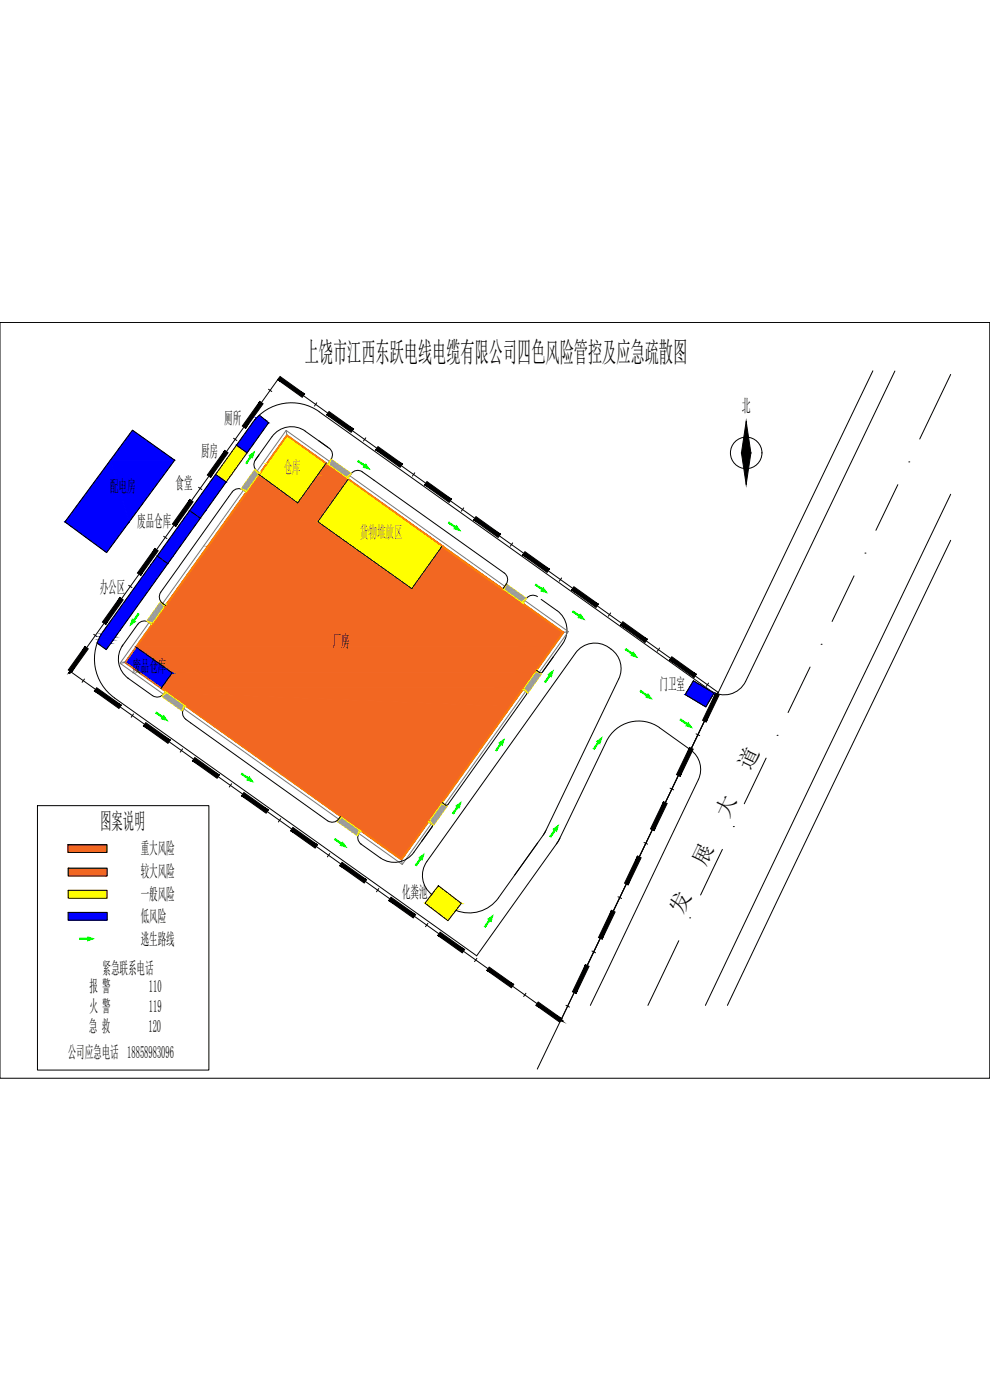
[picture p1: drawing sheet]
<svg xmlns="http://www.w3.org/2000/svg" width="297mm" height="420mm" viewBox="0 0 297 420" stroke-linecap="round" stroke-linejoin="round" font-family="sans-serif">
<defs><g id="words">
<text font-size="8.5" x="91.4" y="108.6">上饶市江西东跃电线电缆有限公司四色风险管控及应急疏散图</text>
<text font-size="6.8" x="30" y="248.9">图案说明</text>
<g font-size="6.4">
<text x="225.3" y="231.3" transform="rotate(-65 225.3 231.3)">道</text>
<text x="218.4" y="245.7" transform="rotate(-65 218.4 245.7)">大</text>
<text x="211.6" y="260.1" transform="rotate(-65 211.6 260.1)">展</text>
<text x="204.8" y="274.5" transform="rotate(-65 204.8 274.5)">发</text>
</g>
<text font-size="5.4" x="222.6" y="123.6">北</text>
<g font-size="5.1">
<text x="67.3" y="127.3">厕所</text>
<text x="60.3" y="137.1">厨房</text>
<text x="33" y="147.6">配电房</text>
<text x="52.7" y="146.7">食堂</text>
<text x="41.2" y="158.2">废品仓库</text>
<text x="29.9" y="177.8">办公区</text>
<text x="99.8" y="194.1">厂房</text>
<text x="39.7" y="201.7">废品仓库</text>
<text x="197.9" y="207">门卫室</text>
<text x="42.2" y="256.3">重大风险</text>
<text x="42.2" y="263.1">较大风险</text>
<text x="120.6" y="269.5">化粪池</text>
<text x="42.2" y="270.1">一般风险</text>
<text x="42.2" y="276.7">低风险</text>
<text x="42.2" y="283.5">逃生路线</text>
<text x="30.8" y="292.2">紧急联系电话</text>
<text x="26.8" y="297.6">报 警</text>
<text x="44.7" y="297.6">110</text>
<text x="26.8" y="303.6">火 警</text>
<text x="44.7" y="303.6">119</text>
<text x="26.7" y="309.6">急 救</text>
<text x="44.5" y="309.6">120</text>
<text x="20.3" y="317.5">公司应急电话 18858983096</text>
</g>
<g font-size="5.1" fill="#545454">
<text x="85.1" y="141.9">仓库</text>
<text x="108" y="161.5">货物堆放区</text>
</g>
</g></defs>
<path d="M285.2 162.2l-67 139.5M34.4 209.5l108.6 77.4M175.2 291.7l-14 29.1" fill="none" stroke="#000" stroke-width=".3"/>
<g fill="none" stroke="#000" stroke-width=".3">
<path d="M285.2 112.4l-9.3 19.4M272.7 138.6h.1M269.4 145.5l-6.6 13.7M256.2 172.8l-6.5 13.7M259.5 166h.1M246.4 193.4h.1M243.1 200.2l-6.6 13.6M229.9 227.5l-6.6 13.7M233.2 220.7h.1M216.7 254.9l-6.5 13.7M220 248.1h.1M206.9 275.5h.1"/>
<path d="M203.7 282.3l-9.3 19.4"/>
</g>
<path d="M285.2 148.3l-73.6 153.4M207.2 225.1a7.2 7.2 0 0 1 2.3 8.9l-32.4 67.7" fill="none" stroke="#000" stroke-width=".3"/>
<!-- layer: 0 -->
<g fill="#000" stroke="#000" stroke-width=".3">
<path d="M84 113l-.7 1 8.1 4.3zM83.3 114l8.1 4.3-.7 .9z"/>
<path d="M78 120.5l-5.3 7.3 1 .7zM78 120.5l.9 .7-5.2 7.3z"/>
<path d="M98.7 123.5l-.7 1 8.1 4.3zM98 124.5l8.1 4.3-.7 .9z"/>
<path d="M113.4 134l-.7 1 8.1 4.3zM112.7 135l8.1 4.3-.7 1z"/>
<path d="M57 149.9l-5.3 7.4 1 .7zM57 149.9l.9 .7-5.2 7.4z"/>
<path d="M67.5 135.2l-5.3 7.4 1 .7zM67.5 135.2l.9 .7-5.2 7.4z"/>
<path d="M128.1 144.5l-.7 1 8 4.3zM127.4 145.5l8 4.3-.6 1z"/>
<path d="M142.8 155l-.7 1 8.1 4.3zM142.1 156l8.1 4.3-.7 1z"/>
<path d="M46.5 164.6l-5.3 7.4 1 .7zM46.5 164.6l1 .7-5.3 7.4z"/>
<path d="M157.5 165.6l-.7 .9 8 4.3zM156.8 166.5l8 4.3-.7 1z"/>
<path d="M172.2 176.1l-.7 1 8 4.2zM171.5 177.1l8 4.2-.7 1z"/>
<path d="M36 179.3l-5.3 7.4 1 .7zM36 179.3l1 .7-5.3 7.4z"/>
<path d="M186.9 186.6l-.7 1 8 4.3zM186.2 187.6l8 4.3-.7 .9z"/>
<path d="M201.6 197.1l-.7 1 8 4.3zM200.9 198.1l8 4.3-.7 .9z"/>
<path d="M25.5 194l-5 7.1 1 .7zM25.5 194l1 .7-5 7.1z"/>
<path d="M20.6 201.9l.4 .2 .7-.9zM21.3 200.9l.4 .3-1.1 .7z"/>
<path d="M28.3 207.4l7.4 5.2 .7-1zM29 206.4l7.4 5.2-8.1-4.2z"/>
<path d="M214.7 208l-2.8 8.7 3.9-8.2zM214.7 208l-2.8 8.7-1.1-.5z"/>
<path d="M43 217.8l7.4 5.3 .7-1zM43.7 216.9l7.4 5.2-8.1-4.3z"/>
<path d="M57.8 228.3l7.3 5.3 .7-1zM58.5 227.4l7.3 5.2-8-4.3z"/>
<path d="M206.9 224.3l-2.8 8.7 3.9-8.2zM206.9 224.3l-2.8 8.7-1.1-.5z"/>
<path d="M72.5 238.8l7.3 5.3 .7-1zM73.2 237.8l7.3 5.3-8-4.3z"/>
<path d="M87.2 249.3l7.4 5.2 .6-.9zM87.9 248.3l7.3 5.3-8-4.3z"/>
<path d="M191.3 256.9l-2.9 8.7 4-8.2zM191.3 256.9l-2.9 8.7-1-.6z"/>
<path d="M199.1 240.6l-2.8 8.7 3.9-8.2zM199.1 240.6l-2.8 8.7-1.1-.5z"/>
<path d="M101.9 259.8l7.4 5.2 .7-1zM102.6 258.8l7.4 5.2-8.1-4.2z"/>
<path d="M116.6 270.3l7.4 5.2 .7-1zM117.3 269.3l7.4 5.2-8.1-4.2z"/>
<path d="M183.5 273.2l-2.8 8.7 3.9-8.2zM183.5 273.2l-2.8 8.7-1.1-.6z"/>
<path d="M131.4 280.7l7.3 5.3 .7-1zM132.1 279.8l7.3 5.2-8-4.3z"/>
<path d="M146.1 291.2l7.3 5.2 .7-.9zM146.8 290.2l7.3 5.3-8-4.3z"/>
<path d="M175.7 289.5l-2.9 8.7 3.9-8.2zM175.7 289.5l-2.9 8.7-1-.6z"/>
<path d="M160.8 301.7l7.1 5.1 .7-1zM161.5 300.7l7.1 5.1-7.8-4.1z"/>
<path d="M167.9 305.8l.9 .7 .1-.2zM167.9 305.8l.9 .7-1.1-.5z"/>
</g>
<g fill="none" stroke="#000" stroke-width=".3">
<path d="M80.6 116.8l.9 .7M83.7 113.5l131.8 94.3-47.2 98.5-147.3-104.9zM70.1 131.5l1 .7M95 120.9l-.6 1M109.7 131.4l-.6 1M59.6 146.2l1 .7M124.4 141.9l-.7 1M139.1 152.4l-.7 1M38.6 175.7l1 .6M49.1 161l1 .6M153.8 162.9l-.7 1M168.5 173.5l-.7 .9"/>
<path d="M28.1 190.4l1 .7M183.2 184l-.7 .9M197.9 194.5l-.7 1M25.3 203.8l-.7 1M40 214.3l-.6 .9M212.6 205l-.7 1M54.8 224.7l-.7 1M69.5 235.2l-.7 1M201 236.5l1.1 .5M208.9 220.2l1 .6M84.2 245.7l-.7 1M98.9 256.2l-.7 1"/>
<path d="M193.2 252.8l1.1 .5M113.6 266.7l-.6 .9M128.4 277.1l-.7 1M185.4 269.1l1.1 .5M143.1 287.6l-.7 1M157.8 298.1l-.7 1M177.6 285.4l1.1 .5M169.8 301.7l1.1 .5"/>
</g>
<g fill="none" stroke="#000" stroke-width=".3">
<path d="M0 96.8h297v226.8h-297zM261.9 111.3l-86.7 180.4M268.5 111.4l-44.8 93.1a7.2 7.2 0 0 1-10.6 2.7M39.8 129.1l12.6 9-20.4 27.7-12.5-9.2zM71 133.6l3.1 2.3M75.8 126.9l-44.8 62.5M75.8 126.9a14.3 14.3 0 0 1 20-3.4l117.3 83.7M76.6 138a2.68 2.68 0 0 0 1.4 4M77.8 124.6l2.8 2.3-48.7 68-2.7-1.9M95.6 132.3l3.1 2.2M97.7 139.1h.1M97.9 138.9l-8.6 12-11.7-8.6"/>
<path d="M98.4 134.2l-6.8-4.8a7.2 7.2 0 0 0-10 1.7l-5 7 1.1-1.6M98.8 134.5a2.38 2.38 0 0 1 .5 3.3l-.9 1.3M56.9 153.2l3.2 2.3M64.7 142.4l3.2 2.3M69.7 147.7l-15.9 22.2M69.7 147.6a2.62 2.62 0 0 1 4.2 .1M104.4 143.9l-9 12.7 28.1 20.1 9.1-12.7M104.4 143.5a3.1 3.1 0 0 1 3.3-2.3l1 .4 40.9 29.2a4.3 4.3 0 0 1 2.6 2.5 3.3 3.3 0 0 1-1.3 3.3M47.2 166.9l3.1 2.2M53.8 170l-5.6 7.7a2.66 2.66 0 0 0 1.5 4M157.8 179.9l-1 1.3M161.3 179.1a2.38 2.38 0 0 0-3.4 .5"/>
<path d="M162.4 179.9l4.7 3.3a7.2 7.2 0 0 1 1.7 10l-6 8.5-.4 .2-.5-.1M31 189.4a14.3 14.3 0 0 0 3.4 20.1M36.9 193.6a7.2 7.2 0 0 0 1.6 10M37.5 198.8l82.9 59.1M40.7 194.1l10.9 7.8-3.3 4.7M44.7 186.8l.9 .7M44.7 186.8a2.38 2.38 0 0 0-3.3 .5l-4.8 6.7M38.4 203.5l7.4 5.3a2.59 2.59 0 0 0 3.9-1.3M55.2 212.5a2.38 2.38 0 0 0 .6 3.4l42.5 30.4M55.7 211.8l-.5 .8M156.8 206.9l1.2 .8 .1 .5-2.9 4.1-20.8 29.1-.6 .2-1.2-.7M160.9 201.1l1 .7"/>
<path d="M185.6 203.8l-21.8 45.4-.9 1.6M185.6 203.8a7.7 7.7 0 0 0-2.7-9.3 7.7 7.7 0 0 0-9.5 .7l-45.3 63.4a7.2 7.2 0 0 0 1.5 9.8M197.9 218.4l9.3 6.7M197.9 218.4a10.8 10.8 0 0 0-16 4.1l-14.9 30.7M208 204.3l6.2 3.7-2.4 4.1-6.2-3.7zM215.5 207.8l-39.9 83.1M11.2 241.8h51.5v79.3h-51.5zM20.4 253.5h11.7v2.3h-11.7zM102.2 245a2.58 2.58 0 0 1-3.9 1.3M108.3 249.3a2.59 2.59 0 0 0 0 4M126.5 252.5l3.1-4.4-5.4 7.7a7.2 7.2 0 0 1-10 1.7l-6-4.2M128.5 246.6l1 .7"/>
<path d="M129.5 247.3l.3 .4-.1 .4M162.9 250.8l-13.4 18.7M163.7 249.5l-.7 1M167 253.2l-24 33.7M168 251.5l-1.1 1.8M20.5 260.6h11.6v2.3h-11.6zM20.5 267.2h11.6v2.3h-11.6zM20.5 273.8h11.6v2.4h-11.6zM131.5 265.8l6.9 5.3-4 5.2-6.9-5.2zM149.6 269.5a10.8 10.8 0 0 1-12.8 3.7"/>
<circle cx="223.9" cy="135.9" r="4.7"/>
</g>
<g fill="#00f" stroke="#00f" stroke-width=".3">
<path d="M47.2 166.9l3.1 2.2h-4.8z"/>
<path d="M29.5 192h4.5l-.7 1z"/>
<path d="M64.7 142.4l3.2 2.3h-4.8z"/>
<path d="M63.1 144.7h4.8l-6.2 8.5z"/>
<path d="M56.9 153.2l3.2 2.3h-4.8z"/>
<path d="M55.3 155.5h4.8l-8.1 11.4z"/>
<path d="M77.1 125.3l.7-.7 .9 .7z"/>
<path d="M75.8 126.9h4.8l-4.8 6.7z"/>
<path d="M40.9 194.3l6.3 4.5h-9.5z"/>
<path d="M37.7 198.8h9.5l4.4 3.1z"/>
<path d="M208 204.3l6.2 3.7h-8.3z"/>
<path d="M205.9 208h8.3l-.2 .4z"/>
<path d="M39.8 129.1l12.6 9h-19.3z"/>
<path d="M33.1 138.1h19.3l-13.6 18.5z"/>
<path d="M45.5 169.1l-9.7 20.3 14.5-20.3zM45.5 169.1l-9.7 20.3h-4.8z"/>
<path d="M31 189.4l4.2 .9 .6-.9zM31 189.4l4.2 .9h-4.7z"/>
<path d="M30.5 190.3l4.1 .9 .6-.9zM30.5 190.3l4.1 .9h-4.6z"/>
<path d="M30 191.2l4 .8 .6-.8zM30 191.2l4 .8h-4.5z"/>
<path d="M29.5 192l-.3 1h4.1zM29.2 193h4.1l-1.4 1.9z"/>
<path d="M63.1 144.7l-6.2 8.5h4.8zM56.9 153.2h4.8l-1.6 2.3z"/>
<path d="M55.3 155.5l-8.1 11.4h4.8zM47.2 166.9h4.8l-1.7 2.2z"/>
<path d="M77.1 125.3l2.5 .8-.9-.8zM77.1 125.3l2.5 .8h-3.2z"/>
<path d="M76.4 126.1l4.2 .8-1-.8zM76.4 126.1l4.2 .8h-4.8z"/>
<path d="M75.8 126.9h4.8zM75.8 126.9h4.8z"/>
<path d="M75.8 126.9l-4.8 6.7h4.8zM71 133.6h4.8l-1.7 2.3z"/>
<path d="M37.7 198.8l4.4 3.1h9.5zM42.1 201.9h9.5l-3.2 4.5z"/>
<path d="M205.9 208l-.3 .4h8.4zM205.6 208.4h8.4l-2.2 3.7z"/>
<path d="M33.1 138.1l-13.6 18.5h19.3zM19.5 156.6h19.3l-6.8 9.2z"/>
<path d="M20.5 273.8l11.6 2.4v-2.4zM20.5 273.8l11.6 2.4h-11.6z"/>
</g>
<g fill="#ff0" stroke="#ff0" stroke-width=".3">
<path d="M71 133.6l3.1 2.3h-4.8z"/>
<path d="M69.3 135.9h4.8l-4.6 6.5z"/>
<path d="M131.5 265.8l3.4 2.6h-5.4z"/>
<path d="M135.3 272.5h2.1l-.3 .4z"/>
<path d="M129.9 272.9h6.1l.8 .3z"/>
<path d="M86.1 130.9l11.6 8.2h-17.5z"/>
<path d="M80.2 139.1h17.5l-2.3 3.4z"/>
<path d="M104.4 143.9l17.8 12.7h-26.8z"/>
<path d="M95.4 156.6h26.8l10.4 7.4z"/>
<path d="M69.3 135.9l-4.6 6.5h4.8zM64.7 142.4h4.8l-1.6 2.3z"/>
<path d="M129.5 268.4l5.6 .2zM129.5 268.4l5.6 .2zM129.5 268.4l.2 .2h-.3z"/>
<path d="M129.4 268.6l3.8 2.5-3.5-2.5zM129.4 268.6l3.8 2.5h-5.7z"/>
<path d="M129.7 268.6l8.7 2.5-3.3-2.5zM129.7 268.6l8.7 2.5h-5.1z"/>
<path d="M127.5 271.1h5.8zM127.5 271.1h5.8z"/>
<path d="M133.3 271.1l4.4 .9 .7-.9zM133.3 271.1l4.4 .9h-3.2z"/>
<path d="M127.6 271.1l6.9 .9-1.2-.9zM127.6 271.1l6.9 .9h-5.7z"/>
<path d="M134.5 272l2.9 .5 .3-.5zM134.5 272l2.9 .5h-2.1z"/>
<path d="M128.8 272l6.5 .5-.8-.5zM128.8 272l6.5 .5h-5.9z"/>
<path d="M135.3 272.5l.7 .4h1.1zM136 272.9h1.1l-.3 .3z"/>
<path d="M129.4 272.5l6.6 .4-.7-.4zM129.4 272.5l6.6 .4h-6.1z"/>
<path d="M129.9 272.9l.4 .3h6.5zM130.3 273.2h6.5l-2.4 3.1z"/>
<path d="M80.2 139.1l-2.4 3.4h17.6zM77.8 142.5h17.6l-6.1 8.4z"/>
<path d="M95.4 156.6l10.4 7.4h26.8zM105.8 164h26.8l-9.1 12.7z"/>
<path d="M20.5 267.2l11.6 2.3v-2.3zM20.5 267.2l11.6 2.3h-11.6z"/>
</g>
<g fill="#f26722" stroke="#f26722" stroke-width=".3">
<path d="M86.1 130.5l8.3 6h-12.6z"/>
<path d="M50 207.9h106.3l-3 4.1z"/>
<path d="M81.8 136.5l2.1 7.1v-7.1zM81.8 136.5l2.1 7.1h-7.1z"/>
<path d="M91.4 136.5l13 7.1-10-7.1zM91.4 136.5l13 7.1h-13z"/>
<path d="M76.8 143.6l28 .3-.4-.3zM76.8 143.6l28 .3h-28.3z"/>
<path d="M76.5 143.9l18.9 12.7 9-12.7zM76.5 143.9l18.9 12.7h-27.9z"/>
<path d="M104.4 143.9l28.6 20.1-28.2-20.1zM104.4 143.9l28.6 20.1h-.4z"/>
<path d="M67.5 156.6l38.3 7.4-10.4-7.4zM67.5 156.6l38.3 7.4h-43.6z"/>
<path d="M132.6 164l18.2 12.7-17.8-12.7zM132.6 164l18.2 12.7h-27.3z"/>
<path d="M62.2 164l61.3 12.7-17.7-12.7zM62.2 164l61.3 12.7h-70.4z"/>
<path d="M53.1 176.7l116.1 13.1-18.4-13.1zM53.1 176.7l116.1 13.1h-125.4z"/>
<path d="M43.8 189.8l122.3 4.3 3.1-4.3zM43.8 189.8l122.3 4.3h-125.4z"/>
<path d="M40.7 194.1l119.8 7.8 5.6-7.8zM40.7 194.1l119.8 7.8h-108.9z"/>
<path d="M51.6 201.9l105.7 4.5 3.2-4.5zM51.6 201.9l105.7 4.5h-108.9z"/>
<path d="M48.4 206.4l108 1.3 .9-1.3zM48.4 206.4l108 1.3h-106.3z"/>
<path d="M50.1 207.7l106.2 .2 .1-.2zM50.1 207.7l106.2 .2h-106.3z"/>
<path d="M50 207.9l5.8 4.1h97.5zM55.8 212h97.5l-32.8 46.1z"/>
<path d="M20.5 260.6l11.6 2.3v-2.3zM20.5 260.6l11.6 2.3h-11.6z"/>
</g>
<g fill="none" stroke="#ff7f00" stroke-width=".3">
<path d="M86.1 130.5l83.1 59.3-48.7 68.3-83.1-59.3zM98.6 139.7l-12.5-8.8-48.4 67.9 12.4 8.9M98.6 139.7l.1-.2-.1 .2M74.1 147.3l.2 .1-24.8 34.8 .4-.6M77.6 142.3l.2 .2M103.8 143.5l47.3 33.7 .2-.2-.2 .2zM104 143.3l-.2 .2M45.8 187l.2 .2M49.3 182.1l.2 .1M156.5 180.8l-.1 .2 12.4 8.8-8.2 11.7 .2 .1M50.1 207.7l-.1 .2 .1-.2M55.4 211.4l-.1 .2"/>
<path d="M157.2 206.6l-.2-.2-24.8 34.8 .5-.6M102.7 245.1l-.1 .2 .1-.2M128.9 246.3l-.2-.2-8.3 11.7-12.5-8.9-.1 .2M132.2 241.2l.2 .1"/>
</g>
<path d="M85.9 129.2l.2 1.3M98.9 138.5l-13-9.3-8.8 12.2M73 147.1l-24.2 34M104.9 142.8l46.5 33.1M37.4 198.8l-1.4 .3M44.7 186.8l-8.7 12.3 13 9.2M157.5 180.3l13 9.2-8.7 12.3M170.5 189.5l-1.3 .3M55.1 212.7l46.5 33.1M157.7 207.5l-24.2 34M120.5 258.1l.2 1.3M129.4 247.2l-8.7 12.2-13-9.3" fill="none" stroke="#767676" stroke-width=".3"/>
<!-- layer: WINDOW -->
<g fill="none" stroke="#0ff" stroke-width=".3">
<path d="M99.7 138.9l-.6 .9M99.7 138.9l.4 .9-.2 .6M73.4 146.5l.8 .6-.8-.6M74.9 146.2l-.6-.2-.9 .4M151.7 177.3l.6-.9 .4 .8-.2 .6M152.2 176.4l-.6 .8M45.1 186.2l.8 .6M46.6 185.9l-.7-.2-.8 .5 .9 .6M50.3 208.1l-.6 .8M50.4 208.1l-.6 .9M51.2 208.7l-.8 .4-.6-.1M158 205.5l.4 .8-.2 .6-.8-.5 .8 .5"/>
<path d="M102.9 245.6l-.6 .8 .7 .2 .8-.4M129 246.1l.9 .6M129.7 245.2l.4 .8-.2 .6-.8-.6"/>
</g>
<g fill="none" stroke="#ff0" stroke-width=".3">
<path d="M99.4 137.8l-.7 1.7M72.3 146.6l1.8 .7M76.4 140.9l1.2 1.4M78.3 141.4l-4.5 6.3-1.5-1.1 4.1-5.7 1.5 1M104.4 143.6l1-1.5-6-4.3-1.1 1.4 6.3 4.5M105.4 142.1l-1.5 1.2M151.9 175.2l-.6 1.8M158 179.6l-1.5 1.1M44 186.4l1.8 .6M48.1 180.6l1.2 1.5M50 181.1l-4.5 6.3-1.5-1 4.1-5.8 1.5 1.1M156.9 181l1.1-1.4-6.1-4.4-1 1.5 6.2 4.5"/>
<path d="M50 207.9l-1.5 1.1M55.2 211.6l-.6 1.8M55.6 211.9l-1 1.5-6.1-4.4 1.1-1.4 6.2 4.4M157.2 206.6l1.2 1.4M160.7 201.6l1.8 .7M161.4 200.7l-4.5 6.2 1.5 1.1 4.1-5.7-1.5-1.1M102.6 245.3l-1.5 1.2M107.8 249.1l-.7 1.7M108.2 249.4l-1.1 1.4-6-4.3 1.1-1.5 6.2 4.5M128.9 246.3l1.2 1.4M132.4 241.3l1.8 .7M133.1 240.4l-4.5 6.3 1.5 1 4.1-5.7-1.5-1.1"/>
</g>
<!-- layer: STAIR -->
<g fill="none" stroke="#989898" stroke-width=".3">
<path d="M98.8 139.4l5.3 3.8M98.8 139.2l5.4 3.8M98.9 139l5.5 3.9M99 138.8l5.5 4M99 138.6l5.7 4.1M99.1 138.5l5.7 4.1M99.2 138.3l5.8 4.1M99.3 138.1l5.9 4.2M99.3 137.9l6 4.3M76.5 141l-4 5.7M76.7 141.2l-4 5.6M76.8 141.3l-4 5.5"/>
<path d="M76.9 141.5l-3.9 5.4M77 141.6l-3.8 5.4M77.2 141.8l-3.8 5.2M77.3 141.9l-3.7 5.2M77.4 142.1l-3.6 5.1M77.5 142.2l-3.5 5M151.3 176.8l5.3 3.8M151.4 176.7l5.4 3.8M151.4 176.5l5.6 3.9M151.5 176.3l5.6 4M151.6 176.1l5.6 4M151.7 175.9l5.7 4.1"/>
<path d="M151.7 175.7l5.9 4.2M151.8 175.6l5.9 4.2M151.9 175.4l6 4.3M48.2 180.7l-4 5.7M48.3 180.9l-4 5.6M48.5 181l-4 5.5M48.6 181.2l-3.9 5.4M48.7 181.3l-3.8 5.4M48.8 181.5l-3.7 5.3M49 181.6l-3.7 5.2M49.1 181.8l-3.6 5.1M49.2 181.9l-3.6 5"/>
<path d="M48.7 208.9l6 4.3M48.8 208.8l5.9 4.2M49 208.7l5.8 4.2M49.1 208.6l5.7 4.1M49.3 208.4l5.6 4.1M49.4 208.3l5.6 4M49.6 208.2l5.5 3.9M49.7 208.1l5.4 3.8M49.9 207.9l5.3 3.8M160.9 201.7l-3.6 5M161.1 201.7l-3.7 5.1M161.2 201.8l-3.6 5.2"/>
<path d="M161.4 201.9l-3.7 5.2M161.6 202l-3.8 5.3M161.8 202l-3.9 5.4M162 202.1l-3.9 5.5M162.2 202.1l-4 5.6M162.4 202.2l-4.1 5.7M101.2 246.4l6 4.3M101.4 246.3l5.9 4.2M101.5 246.2l5.8 4.1M101.7 246l5.7 4.1M101.8 245.9l5.7 4.1M102 245.8l5.5 4"/>
<path d="M102.1 245.7l5.5 3.9M102.3 245.6l5.4 3.8M102.4 245.4l5.3 3.8M132.6 241.4l-3.6 5M132.8 241.4l-3.7 5.1M132.9 241.5l-3.7 5.2M133.1 241.6l-3.7 5.2M133.3 241.7l-3.8 5.3M133.5 241.7l-3.9 5.4M133.7 241.8l-3.9 5.5M133.9 241.9l-4 5.5M134 241.9l-4 5.7"/>
</g>
<path d="M223.9 126.5l1.4 9.4h-2.8zM222.5 135.9l1.4 9.5 1.4-9.5z" fill="#000" stroke="#000" stroke-width=".3"/>
<g fill="#0f0" stroke="#0f0" stroke-width=".3">
<path d="M74.8 136.7l1.5-1.1-.5 1.8z"/>
<path d="M39.7 185.8l1 .7-1.6 1.1z"/>
<path d="M109.7 139.3l1.1 1.5-1.8-.5z"/>
<path d="M163 176.4l1.1 1.5-1.8-.5z"/>
<path d="M174.2 184.4l1.1 1.5-1.8-.5z"/>
<path d="M190 195.7l1.1 1.6-1.8-.6z"/>
<path d="M206.5 216.9l1.1 1.5-1.8-.6z"/>
<path d="M194.5 208.3l1.1 1.5-1.8-.6z"/>
<path d="M26.3 281.2l1.8 .5-1.8 .6z"/>
<path d="M164.4 202.4l1.6-1.1-.6 1.8z"/>
<path d="M149.7 223l1.6-1.1-.6 1.8z"/>
<path d="M136.8 241.9l1.5-1.2-.5 1.8z"/>
<path d="M125.7 257.4l1.5-1.1-.5 1.8z"/>
<path d="M179 222.5l1.6-1.1-.6 1.8z"/>
<path d="M166 248.8l1.5-1.1-.5 1.8z"/>
<path d="M146.4 275.8l1.5-1.1-.5 1.8z"/>
<path d="M49.1 214.8l1.1 1.5-1.8-.6z"/>
<path d="M74.8 233.1l1.1 1.6-1.8-.6z"/>
<path d="M102.8 252.7l1.1 1.6-1.8-.6z"/>
<path d="M136.9 157.7l1.1 1.6-1.8-.6z"/>
<path d="M75.1 137l-1.1 2.1 1.4-1.9zM75.1 137l-1.1 2.1-.3-.2z"/>
<path d="M41.4 184.1l-1.4 2 .3 .2zM41.4 184.1l.3 .2-1.4 2z"/>
<path d="M107.3 138.5l2 1.4 .2-.3zM107.5 138.2l2 1.4-2.2-1.1z"/>
<path d="M160.6 175.6l2 1.4 .2-.3zM160.8 175.3l2 1.4-2.2-1.1z"/>
<path d="M171.8 183.6l1.9 1.4 .2-.3zM172 183.3l1.9 1.4-2.1-1.1z"/>
<path d="M187.6 195l2 1.3 .2-.2zM187.8 194.7l2 1.4-2.2-1.1z"/>
<path d="M204.1 216.1l1.9 1.4 .2-.3zM204.3 215.8l1.9 1.4-2.1-1.1z"/>
<path d="M192 207.5l2 1.4 .2-.3zM192.3 207.2l1.9 1.4-2.2-1.1z"/>
<path d="M23.9 281.9h2.4v-.3zM23.9 281.6h2.4l-2.4 .3z"/>
<path d="M164.8 202.6l-1.1 2.2 1.4-2zM164.8 202.6l-1.1 2.2-.3-.2z"/>
<path d="M150.1 223.2l-1.1 2.2 1.3-2zM150.1 223.2l-1.1 2.2-.3-.2z"/>
<path d="M137.2 242.1l-1.1 2.1 1.4-1.9zM137.2 242.1l-1.1 2.1-.3-.2z"/>
<path d="M126 257.7l-1.1 2.1 1.4-1.9zM126 257.7l-1.1 2.1-.3-.2z"/>
<path d="M179.4 222.7l-1.1 2.2 1.4-2zM179.4 222.7l-1.1 2.2-.3-.2z"/>
<path d="M166.3 249.1l-1.1 2.1 1.4-1.9zM166.3 249.1l-1.1 2.1-.2-.2z"/>
<path d="M146.7 276.1l-1.1 2.1 1.4-1.9zM146.7 276.1l-1.1 2.1-.3-.2z"/>
<path d="M46.7 214l2 1.4 .2-.3zM46.9 213.7l2 1.4-2.2-1.1z"/>
<path d="M72.4 232.4l2 1.4 .2-.3zM72.6 232.1l2 1.4-2.2-1.1z"/>
<path d="M100.4 252l1.9 1.4 .3-.3zM100.6 251.7l2 1.4-2.2-1.1z"/>
<path d="M134.6 157l1.9 1.4 .2-.3zM134.7 156.7l2 1.4-2.1-1.1z"/>
</g>
<path d="M20.4 253.5l11.7 2.3v-2.3zM20.4 253.5l11.7 2.3h-11.7z" fill="#f00" stroke="#f00" stroke-width=".3"/>
<use href="#words"/>
</svg>
